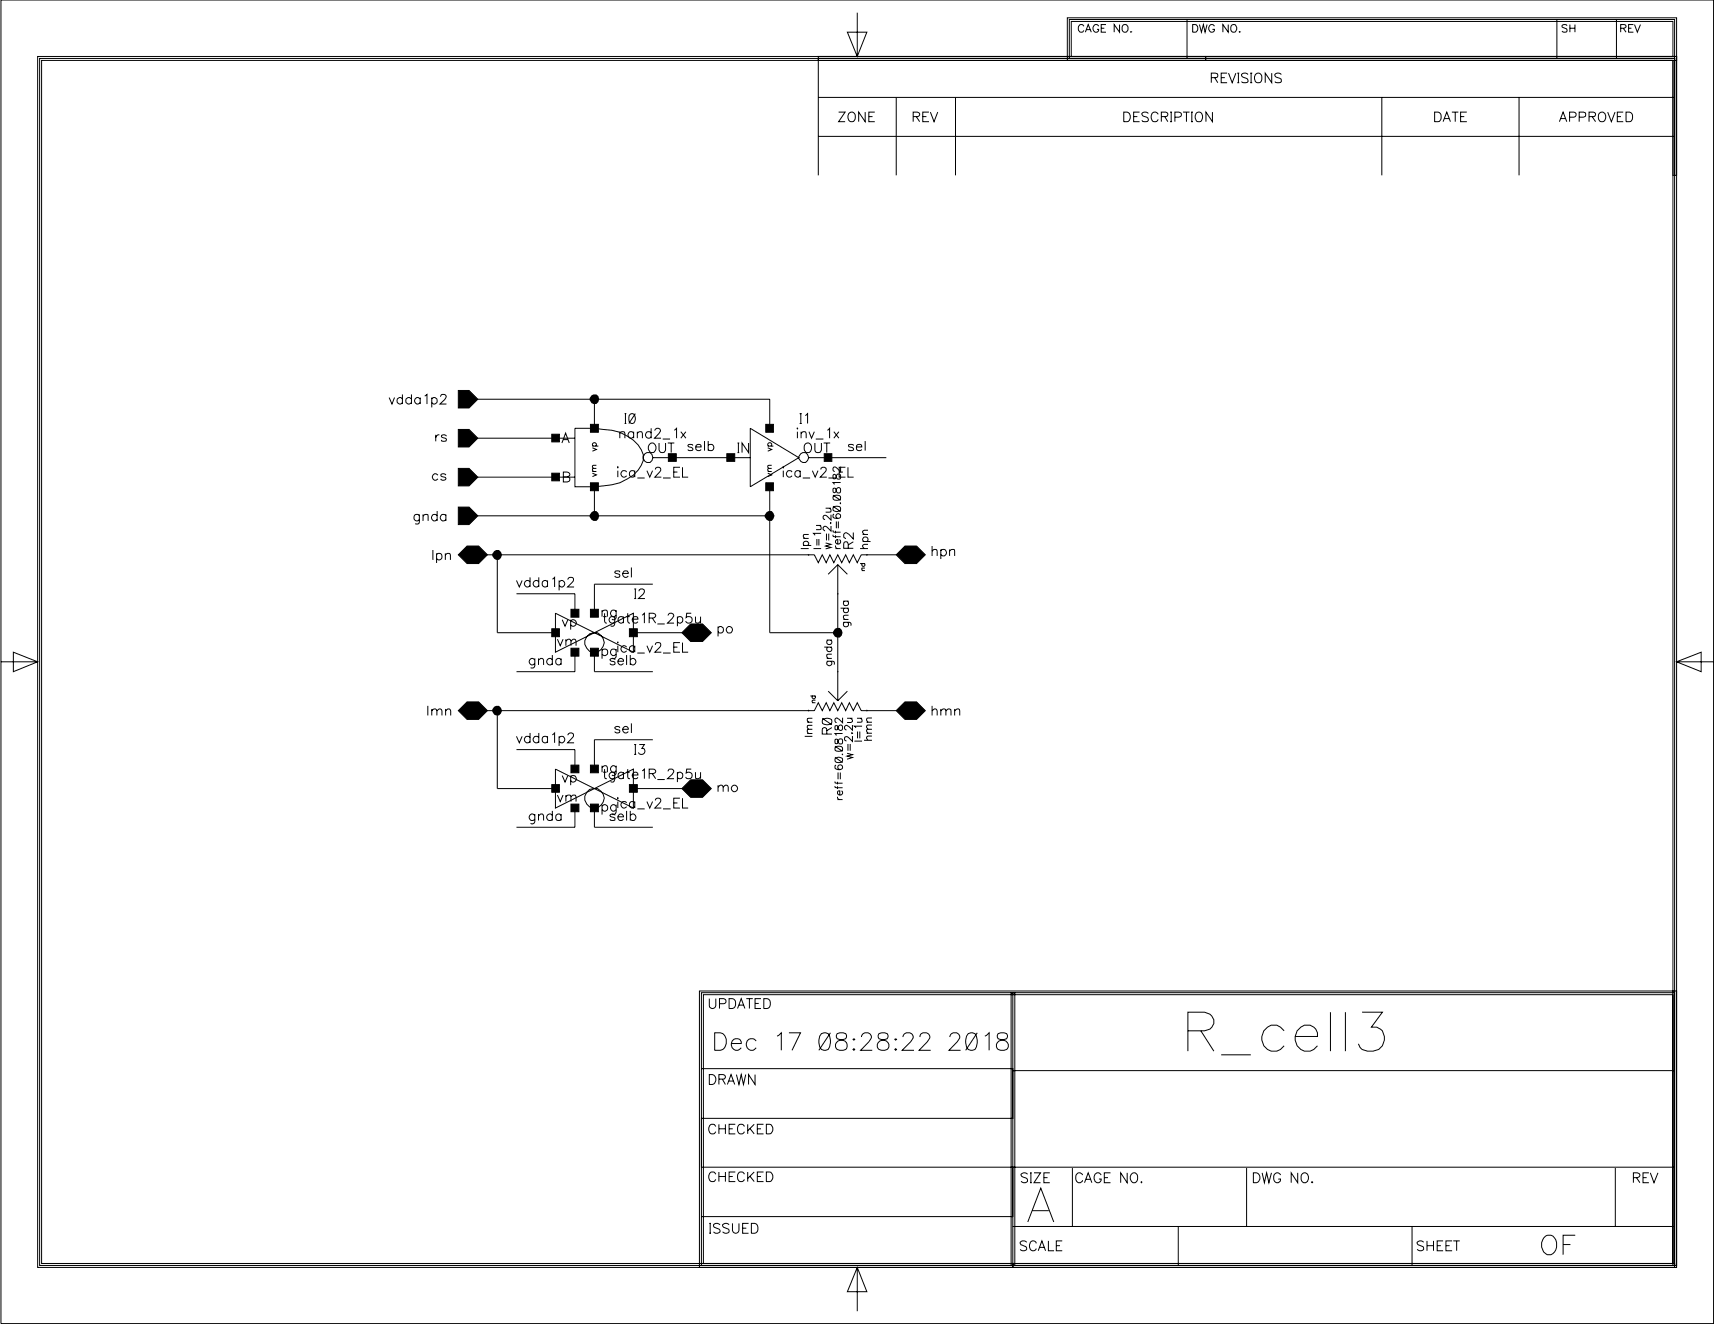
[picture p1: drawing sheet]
<svg xmlns="http://www.w3.org/2000/svg" width="514mm" height="398mm" viewBox="0 0 514 398" stroke-linecap="round" stroke-linejoin="round" font-family="sans-serif">
<g fill="none" stroke="#000" stroke-width=".3">
<path d="M11.3 16.9h491.5v362.6h-1.1v-361.4h-489.2v360.8h489.7v1.2h-490.9zM11.9 17.5h490.3v362h-490.3zM245.4 16.9h257.4v35.7h-1.1v-34.5h-256.3zM245.4 17.5h256.8v35.1v-35.1h-256.8v35.1M254.1 9.7h5.9l-2.9 7.2zM257.1 3.8v13.1M320.1 5.3h182.7v12.8h-141.2v-1.2h140.1v-10.5h-180.4v10.5h40.3v1.2h-41.5zM320.7 5.8h181.5v11.7h-181.5zM325.1 7.9a.88 .88 0 0 0-1-.5 .88 .88 0 0 0-.7 .8v.6a.88 .88 0 0 0 .7 .9 .88 .88 0 0 0 1-.6M325.5 9.7l.8-2.3 1 2.3M325.8 8.9h1.1M329.5 7.9l-.4-.4a1.1 1.1 0 0 0-1.4 1 1.1 1.1 0 0 0 1.4 1.1l.4-.8h-.5"/>
<path d="M330.2 8.5h1M331.7 7.4h-1.5v2.3h1.5M335.7 7.4v2.3l-1.6-2.3v2.3M336.9 7.5a1.1 1.1 0 0 1 1.4 1 1.1 1.1 0 0 1-1.4 1.1l-.4-.8 .1-.9zM339 9.6h.3zM356 5.8v11.7M357.7 7.4h.7a1.22 1.22 0 0 1 .8 1.1 1.22 1.22 0 0 1-.8 1.2h-.7zM359.7 7.4l.6 2.3 .6-2.3 .5 2.3 .6-2.3M364.2 7.9a.88 .88 0 0 0-1-.5 .88 .88 0 0 0-.7 .8v.6a.85 .85 0 0 0 .8 .9 .85 .85 0 0 0 .9-.9h-.6M368.3 7.4v2.3l-1.6-2.3v2.3M369.5 7.5a.79 .79 0 0 1 1.1 .2 1.11 1.11 0 0 1 .2 1.4 1.11 1.11 0 0 1-1.3 .5l-.4-.8 .1-.9zM371.6 9.6h.3z"/>
<path d="M466.9 5.8v11.7M469.9 7.7a.88 .88 0 0 0-1.5 .2l.1 .2 1.3 .5 .1 .7a.97 .97 0 0 1-1.5 0M470.8 8.5h1.5M470.8 7.4v2.3M472.3 7.4v2.3M484.7 5.8v11.7M486 8.5h1l.6-.5v-.2l-.2-.3-1.4-.1v2.3M486.8 8.5l.8 1.2M488.4 8.5h.8M489.8 7.4h-1.4v2.3h1.4M490.2 7.4l.8 2.3 .9-2.3M513.9 0v396.9h-513.6v-396.9"/>
<path d="M245.4 29.2h256.8M251.5 33.6h1.9l-1.9 2.9h1.9M254.5 34a1.2 1.2 0 0 1 1.6-.1 1.2 1.2 0 0 1 .4 1.5 1.1 1.1 0 0 1-1.1 1.1 1.1 1.1 0 0 1-1.1-1.1zM259.4 33.6v2.9l-1.9-2.9v2.9M260.5 35h1.1M262.3 33.6h-1.8v2.9h1.8M268.8 29.2v23.4M273.8 35h1.3a.68 .68 0 0 0 .6-.4 .68 .68 0 0 0-.1-.7l-.5-.3h-1.3v2.9M274.8 35l1 1.5M276.7 35h1.1M278.6 33.6h-1.9v2.9h1.9M279 33.6l1.1 2.9 1.1-2.9"/>
<path d="M286.5 29.2v23.4M337 33.6h1a1.55 1.55 0 0 1 1 1.5 1.55 1.55 0 0 1-1 1.4h-1zM340 35h1.1M341.7 33.6h-1.7v2.9h1.7M344.4 34a1.1 1.1 0 0 0-1.1-.4 1.1 1.1 0 0 0-.9 .7l.3 .4 1.4 .6 .3 .8a1.26 1.26 0 0 1-2 0M347.3 34.3a1.09 1.09 0 0 0-1.2-.7 1.09 1.09 0 0 0-.9 1.1v.7a1.09 1.09 0 0 0 .9 1.1 1.09 1.09 0 0 0 1.2-.7M348.3 35h1.2a.74 .74 0 0 0 .7-.9l-.7-.5h-1.2v2.9M349.3 35l.9 1.5M350.9 33.6h.6M350.9 36.5h.6M351.2 33.6v2.9M352.3 35.1h1.2l.6-.2 .2-.8-.8-.5h-1.2v2.9"/>
<path d="M354.8 33.6h1.9M355.8 33.6v2.9M357.2 33.6h.5M357.2 36.5h.5M357.4 33.6v2.9M358.7 34a1.2 1.2 0 0 1 1.5-.1 1.2 1.2 0 0 1 .4 1.5 1.1 1.1 0 0 1-1.1 1.1 1.1 1.1 0 0 1-1.1-1.1zM363.2 23.3l1.7-.1 .3-.4-.1-.6-.6-.3h-1.3v2.9M363.6 33.6v2.9l-2-2.9v2.9M364.3 23.3l.9 1.5M366.2 23.3h1.1M368 21.9h-1.8v2.9h1.8M368.4 21.9l1.1 2.9 1.1-2.9"/>
<path d="M371 21.9h.6M371 24.8h.6M371.4 21.9v2.9M374.3 22.4a1.1 1.1 0 0 0-1.1-.5 1.1 1.1 0 0 0-.9 .7l.3 .4 1.1 .5a.73 .73 0 0 1 .5 .5 .73 .73 0 0 1-.2 .7 1.65 1.65 0 0 1-1.7-.2M374.9 21.9h.6M374.9 24.8h.6M375.2 21.9v2.9M376.5 22.4a1.2 1.2 0 0 1 1.5-.2 1.2 1.2 0 0 1 .4 1.5 1.1 1.1 0 0 1-1.1 1.1 1.1 1.1 0 0 1-1.1-1.1zM381.4 21.9v2.9l-2-2.9v2.9M384.2 22.4a1.1 1.1 0 0 0-1-.5 1.1 1.1 0 0 0-.9 .7l.3 .4 1.4 .6a.7 .7 0 0 1 0 1.1 1.65 1.65 0 0 1-1.7-.2M414.4 29.2v23.4M430.2 33.6h1a1.55 1.55 0 0 1 1 1.5 1.55 1.55 0 0 1-1 1.4h-1z"/>
<path d="M432.8 36.5l1.1-2.9 1.1 2.9M433.2 35.6h1.3M435.4 33.6h1.9M436.4 33.6v2.9M438 35h1.1M439.9 33.6h-1.9v2.9h1.9M455.5 29.2v23.4M467.6 36.5l1.1-2.9 1.1 2.9M468.1 35.6h1.3M470.7 35.1h1.3a.77 .77 0 0 0 .6-.5 .77 .77 0 0 0-.2-.8l-1.7-.2v2.9M473.6 35.1h1.2l.6-.2v-1l-.6-.3h-1.2v2.9M476.5 35h1.3a.74 .74 0 0 0 .7-.9l-.7-.5h-1.3v2.9"/>
<path d="M477.5 35l1 1.5M479.6 34a1.2 1.2 0 0 1 1.5-.1 1.2 1.2 0 0 1 .4 1.5 1.1 1.1 0 0 1-1.1 1.1 1.1 1.1 0 0 1-1.1-1.1zM482.1 33.6l1.1 2.9 1.1-2.9M485 35h1.1M486.8 33.6h-1.8v2.9h1.8M487.6 33.6h1a1.55 1.55 0 0 1 1 1.5 1.55 1.55 0 0 1-1 1.4h-1zM245.4 40.9h256.8M116.7 119.2l.8 2 .8-2M120.7 119.6a.9 .9 0 0 0-1.3-.1 .9 .9 0 0 0 0 1.3 .9 .9 0 0 0 1.3-.1M120.7 118.3v2.9M123.4 119.6a.94 .94 0 0 0-1.4-.1 .94 .94 0 0 0 0 1.4 .94 .94 0 0 0 1.4-.2M123.4 118.3v2.9"/>
<path d="M126 119.6a.94 .94 0 0 0-1.4-.1 .94 .94 0 0 0 0 1.4 .94 .94 0 0 0 1.4-.2M126 119.2v2M127.4 118.8l.6-.5v2.9M129.5 119.6a.9 .9 0 0 1 1.3-.1 .9 .9 0 0 1 0 1.3 .9 .9 0 0 1-1.3-.1M129.5 119.2v3M132.1 119l.3-.6 .2-.1 1 .2a.88 .88 0 0 1-.2 1.3l-1.5 1.4h2M137.4 117.1h3.3l2.6 2.6-2.6 2.6h-3.3zM143.3 119.7h87.5v8.7M178.3 119.7v8.7M130.7 130.4v1.9M131.8 130.4a1 1 0 0 0-1.1 .8M133.9 130.8a.88 .88 0 0 0-1.5 0l.4 .4 .9 .3 .2 .4a1.12 1.12 0 0 1-1.5 .3v-.3"/>
<path d="M137.4 128.8h3.3l2.6 2.6-2.6 2.6h-3.3zM143.3 131.4h29.1M168.5 132.8l1.1-2.9 1.1 2.9M168.9 131.8h1.4M177.7 134.3l1.1 .5-1.1 .5M177.7 133.8h1.7M177.9 133.8a.57 .57 0 0 1-.1-.9 .57 .57 0 0 1 .9 0 .57 .57 0 0 1-.1 .9M178.3 128.4h-5.9v17.6h5.9M178.3 128.4l2.6 .4a13.4 13.4 0 0 1 11.4 6.1 5 5 0 0 1-.9 6.1 14.7 14.7 0 0 1-10.5 4.7l-2.6 .3M178.8 139.5l-1.1 .1v.4l.3 .5M185.9 130a1.02 1.02 0 0 1 1.3-.5l.2 1.9M185.9 129.5v1.9"/>
<path d="M187.3 124h.5M187.3 127h.5M187.6 124v3M189 124.2a.86 .86 0 0 1 1.4 .4 1.51 1.51 0 0 1-1 2.4 1.87 1.87 0 0 1-.4-2.8zM190 129.9a.94 .94 0 0 0-1.4-.2 .94 .94 0 0 0 0 1.4 .94 .94 0 0 0 1.4-.1M190 129.5v1.9M190.5 124l-1.9 3M191.1 130a1.02 1.02 0 0 1 1.4-.5l.1 1.9M191.1 129.5v1.9M193.4 136.1l.6-.4h.9a1.72 1.72 0 0 1 0 3h-.9l-.6-.4-.5-.8v-.6zM195 133a1.35 1.35 0 0 1 1.6 .6 1.35 1.35 0 0 1-.2 1.7l-.3 .3a1.41 1.41 0 0 1-1.6-.6 1.41 1.41 0 0 1 .3-1.7zM195.3 129.9a.94 .94 0 0 0-1.4-.2 .94 .94 0 0 0 0 1.4 .94 .94 0 0 0 1.4-.1"/>
<path d="M195.3 128.4v3M195.8 137.2h29.2M196.4 129.1a.87 .87 0 0 1 .8-.7 .87 .87 0 0 1 .9 .6l-.5 1-1.3 1.4h1.9M197.6 132.8v2.2a1 1 0 0 0 1 .7 1 1 0 0 0 1-.7v-2.2M198.7 131.7h2.2M200.3 132.8h1.9M201.3 132.8v2.9M202.2 129l.7-.6v3M204.2 129.5l1.5 1.9M205.7 129.5l-1.5 1.9M207.8 133.6l-.2-.3a1.09 1.09 0 0 0-1.3 .3l.1 .3 1.2 .5 .2 .2-.2 .4a1.09 1.09 0 0 1-1.3-.2M208.6 134h1.7a.84 .84 0 0 0-1.1-.8 .84 .84 0 0 0-.6 1.2 .89 .89 0 0 0 .7 .7 .89 .89 0 0 0 1-.3"/>
<path d="M211.3 132.2v2.9M212.4 133.6a.96 .96 0 0 1 1.4-.1 .96 .96 0 0 1 0 1.4 .96 .96 0 0 1-1.4-.1M212.4 132.2v2.9M221.2 132.8h.5M221.2 135.7h.5M221.4 132.8v2.9M224.5 132.8v2.9l-2-2.9v2.9M225 128.4l14.6 8.8-14.6 8.8zM230.2 134.3l1.2 .5-1.2 .5M230.2 133.8h1.7M230.5 133.8a.57 .57 0 0 1-.1-.9 .57 .57 0 0 1 .8 0 .57 .57 0 0 1 0 .9M231.4 139.5l-1.1 .1-.1 .4 .4 .5"/>
<path d="M239 128.4h.2l-.1 .2zM239.1 129.5v1.9M239.8 124h.6M239.8 127h.6M240.1 124v3M240.2 130a1.02 1.02 0 0 1 1.4-.5l.2 1.9M240.2 129.5v1.9M241.5 124.6l.7-.6v3M241.7 133a1.37 1.37 0 0 1 1.6 .6 1.37 1.37 0 0 1-.2 1.7 1.08 1.08 0 0 1-1.2 .4 1.08 1.08 0 0 1-.7-1.1 1.46 1.46 0 0 1 .5-1.6zM242.5 137.2h23.3M242.6 129.5l.8 1.9 .8-1.9M244.4 132.8v2.2a1 1 0 0 0 .9 .7 1 1 0 0 0 1-.7v-2.2"/>
<path d="M244.6 131.7h2.3M247 132.8h1.9M247.9 132.8v2.9M248.1 129l.7-.6v3M250 129.5l1.6 1.9M251.6 129.5l-1.6 1.9M252.1 140v1.5l-1.1-1.1-.8-.4a.72 .72 0 0 0-.4 .7 .72 .72 0 0 0 .5 .7M256 133.6a1 1 0 0 0-1.5 0v.3l1.3 .5 .2 .4a1 1 0 0 1-1.5 0M256.8 134h1.6a.84 .84 0 0 0-1-.8 .84 .84 0 0 0-.6 1.2 .89 .89 0 0 0 .7 .7 .89 .89 0 0 0 .9-.3M259.4 132.2v2.9M125.8 154.3l-.1 2.6-.4 .2h-.8M125.8 154.7a.97 .97 0 0 0-1.7 .3 .97 .97 0 0 0 1.2 1.2l.5-.4"/>
<path d="M126.9 154.8a1.15 1.15 0 0 1 1.4-.5l.1 1.9M126.9 154.3v1.9M131.1 154.7a.94 .94 0 0 0-1.4-.2 .94 .94 0 0 0 0 1.4 .94 .94 0 0 0 1.4-.1M131.1 153.2v3M131.3 142.5a.94 .94 0 0 0-1.3-.2 .94 .94 0 0 0 0 1.4 .94 .94 0 0 0 1.3-.1M133.7 154.7a.94 .94 0 0 0-1.4-.2 .94 .94 0 0 0 0 1.4 .94 .94 0 0 0 1.4-.1M133.7 142.5a.88 .88 0 0 0-1.5 0l.3 .4 1 .3 .2 .4a.88 .88 0 0 1-1.5 0M133.7 154.3v1.9M137.4 152.1h3.3l2.6 2.6-2.6 2.6h-3.3zM137.4 140.5h3.3l2.6 2.6-2.6 2.6h-3.3zM143.3 143.1h29.1M143.3 154.7h87.5"/>
<path d="M168.9 143h1.2a.76 .76 0 0 1 .7 .4 .76 .76 0 0 1-.1 .9l-.6 .2h-1.2v-2.9l1.6 .1a.61 .61 0 0 1 .4 .6 .61 .61 0 0 1-.4 .5l-.4 .2M177.7 141.9l1.1 .5-1.1 .5M177.7 141.4h1.1M178.3 146v8.7M178.8 140.5h-1.1v.5l.3 .4M185.1 140.1l.2-.1 .1 .1-.1 .2zM185.3 141.1v2M187.9 141.6a.95 .95 0 0 0-1.4-.2 .95 .95 0 0 0 0 1.4 .95 .95 0 0 0 1.4-.1M190.4 141.6a.91 .91 0 0 0-1.4-.2 .91 .91 0 0 0 0 1.4 .91 .91 0 0 0 1.4-.1M190.4 141.1v2M191.1 143.3h2.2M194 141.1l.8 2 .9-2"/>
<path d="M196.5 140.8l.1-.4 1-.3a.69 .69 0 0 1 .5 1.1l-1.7 1.9h1.9M198.8 143.3h2.3M202 141.6h1.1M203.9 140.1h-1.9v3h1.9M204.7 140.1v3h1.7M230.2 141.9l1.2 .5-1.2 .5M230.2 141.4h1.2M230.8 146v43.7h20.4M231.4 140.5h-1.1l-.1 .5 .4 .4M234.7 140.1l.2-.1 .1 .1-.1 .2zM234.9 141.1v2M237.5 141.6a.95 .95 0 0 0-1.4-.2 .95 .95 0 0 0 0 1.4 .95 .95 0 0 0 1.4-.1"/>
<path d="M240 141.6a.91 .91 0 0 0-1.4-.2 .91 .91 0 0 0 0 1.4 .91 .91 0 0 0 1.4-.1M240 141.1v2M240.7 143.3h2.2M243.6 141.1l.9 2 .8-2M244.7 157.6h1.5M245.8 157.6a.89 .89 0 0 1 .4 1.1l-1.5 .1M246.2 140.8v-.4l1.1-.3a.69 .69 0 0 1 .4 1.1l-1.7 1.9h1.9M246.2 159.9h-2.2l.4 .6M247.6 152.4h1.6M248.4 143.3h2.3M248.8 152.4l.4 .5-.1 .6-1.5 .1M248.9 156.8h.3l-.1 .2z"/>
<path d="M249.2 157.7v1.6l-1.4-1.4h-.7l-.3 .8 .6 .5M249.2 154.3v1.7l-1.1-1.1-.8-.4-.5 .4v.5l.6 .4M249.8 159l.1 .5 2.2 .1M249.8 151.8l2.3 1.6M249.8 148.5l2.3 1.5M249.9 152.1l.3-.2h1.5a.75 .75 0 0 1 .4 .7 .75 .75 0 0 1-.4 .6 1.15 1.15 0 0 1-1.9-.7zM249.9 148.8l.9-.3 .9 .1a.75 .75 0 0 1 .4 .7 .75 .75 0 0 1-.4 .6h-1.5a.81 .81 0 0 1-.3-1.1zM249.9 146.5a.86 .86 0 0 0 .4 1.2l.5-.8a.64 .64 0 0 1 .6-.7 .64 .64 0 0 1 .7 .6 .76 .76 0 0 1-.4 1 1.18 1.18 0 0 1-1.1-1.3zM249.9 142.4v1.1h.7l.2-.7a.64 .64 0 0 1 .6-.7 .64 .64 0 0 1 .7 .6l-.2 .9a.71 .71 0 0 1-1.1-.6l-.5-.8zM250.1 154.2a.64 .64 0 0 0-.3 .6 .64 .64 0 0 0 .4 .6h.6a.9 .9 0 0 0 1.3-.5 .7 .7 0 0 0-.6-.8 .7 .7 0 0 0-.8 .6 .7 .7 0 0 0 .6 .7M250.6 159.2v.7M250.8 156.4v2"/>
<path d="M251.4 156.4v2M251.7 141.6h1.1M252 150.8v.2zM252.1 144.7h-2.3l.4 .6M253.5 140.1h-1.8v3h1.8M254.3 140.1v3h1.7M255.9 159.7v1.9l-1.4-1.4a.87 .87 0 0 0-1.4-.1v1.1l.6 .3M260.3 159h-1.1l-.5 .3v.4l.5 .6M129.8 164.9v3M130.9 166.4a.91 .91 0 0 1 1.4-.2 .91 .91 0 0 1 0 1.4 .91 .91 0 0 1-1.4-.1M130.9 165.9v2.9M133.5 166.5a1.02 1.02 0 0 1 1.4-.5l.2 1.9"/>
<path d="M133.5 165.9v2M137.4 166.4l2.7-2.7h3.4l2.7 2.7-2.7 2.6h-3.4zM143.3 166.4h100.9l1.2 2.3 1.2-2.3 1.2 2.3 1.1-2.3 1.1 2.3 1.2-2.3 1.2 2.3 1.2-2.3 1.1 2.3 1.2-2.3 1.2 2.3 1.2-2.3h10.5M149.1 166.4v23.3h17.5M154.9 174.1l.8 1.9 .9-1.9M154.9 178.1h17.5v5.8M158.9 174.5a.94 .94 0 0 0-1.3-.2 .94 .94 0 0 0 0 1.4 .94 .94 0 0 0 1.3-.1M158.9 173.1v2.9M161.6 174.5a.94 .94 0 0 0-1.4-.2 .94 .94 0 0 0 0 1.4 .94 .94 0 0 0 1.4-.1M161.6 173.1v2.9M164.2 174.5a.9 .9 0 0 0-1.3-.1 .9 .9 0 0 0 0 1.3 .9 .9 0 0 0 1.3-.1M164.2 174.1v1.9"/>
<path d="M165.6 173.7l.7-.6v2.9M167.7 174.5a.94 .94 0 0 1 1.4-.2 .94 .94 0 0 1 0 1.4 .94 .94 0 0 1-1.4-.1M167.7 174.1v2.9M170.3 173.8l.2-.4 .4-.3 1 .3a1.06 1.06 0 0 1-.3 1.3l-1.4 1.3h2M185.9 171.6a.86 .86 0 0 0-1.6 0l.2 .3 1.3 .4 .1 .4a.86 .86 0 0 1-1.6 0M186.7 172h1.7a.93 .93 0 0 0-1.5-.6 .93 .93 0 0 0 .2 1.6 .85 .85 0 0 0 1.3-.3M189.3 170.2v2.9M190.2 176.6h.6M190.2 179.5h.6M190.5 176.6v2.9M191.6 177.3l.1-.4 1-.3a.88 .88 0 0 1 .2 1.5l-1.4 1.4h1.9M195.8 175.2h-17.5v8.7"/>
<path d="M240.1 164.5h2.4M240.9 163.6h2.4M240.9 161.5h1.6M241.2 163.6a.73 .73 0 0 1 0-1.1 .73 .73 0 0 1 1 0 .73 .73 0 0 1 0 1.1M242.5 160.3l-1.5 .1-.1 .6 .4 .5M244 164.5h2.2M245 161.6v2M245.6 161.6v2M247.6 162.8l1.6 .4-1.6 .5 1.6 .5-1.6 .4M247.8 160v2.1M248.5 160v2.1M249.8 160.4l.1 .5 2.2 .1"/>
<path d="M250.6 163.6a.73 .73 0 0 0 .6 .9M250.6 164.5h1.5M250.6 160.5v.8M251.2 169.3v40.8M251.2 169.3l-2.8 2.9M251.2 169.3l2.9 2.9M251.7 161.8a.74 .74 0 0 1 .2 1.1 .74 .74 0 0 1-1.1 0 .74 .74 0 0 1 .2-1.1h.2v1.4M254.4 164.4v-1.2l-.3-.6h-.8l-.3 .6v1.2h2.9M255.9 162.5l-1.5 .9M257.9 169h1.5M257.9 164.5h2.4M258.4 171.1h1"/>
<path d="M258.6 169a.49 .49 0 0 0 0 .7 .49 .49 0 0 0 .8-.1l-.2-.6M258.7 162.4h2.4M258.7 160.3h1.6M259 162.4l-.3-.4 .3-.9a.79 .79 0 0 1 1.1 .2 .79 .79 0 0 1-.1 1.1M259.4 170.3h-.9l-.1 .5 .3 .3M260.3 163.2h-1.1l-.5 .4v.3l.5 .6M268.8 166.4l2.6-2.7h3.5l2.6 2.7-2.6 2.6h-3.5zM279.5 165.3a1.02 1.02 0 0 1 1.4-.5l.1 1.9M279.5 163.7v3M282.1 165.2a.94 .94 0 0 1 1.4-.2 .94 .94 0 0 1 0 1.4 .94 .94 0 0 1-1.4-.1M282.1 164.8v2.8M284.8 165.3a1.15 1.15 0 0 1 1.4-.5l.1 1.9"/>
<path d="M284.8 164.8v1.9M.3 198.5h11M4 195.6l7.3 2.9-7.3 2.9zM160.4 197.4l-.2 2.7-.4 .2-.7-.1M160.4 197.9a.94 .94 0 0 0-1.4-.2 .94 .94 0 0 0 0 1.4 .94 .94 0 0 0 1.4-.1M161.5 198l.7-.6 .6 .2 .2 1.8M161.5 197.4v2M165.6 197.9a.94 .94 0 0 0-1.4-.2 .94 .94 0 0 0 0 1.4 .94 .94 0 0 0 1.4-.1M165.6 196.4v3M166.6 183.9v11.7l23.3-11.7v11.7zM167.2 191.7l.8 1.9 .9-1.9M168.3 197.9a.9 .9 0 0 0-1.4-.1 .9 .9 0 0 0 0 1.3 .9 .9 0 0 0 1.4-.1"/>
<path d="M168.3 197.4v2M168.6 185.8l.8 2 .9-2M169.7 192.3l.7-.6 .7 .2 .1 1.7M169.7 191.7v1.9M171.1 186.3a.94 .94 0 0 1 1.4-.2 .94 .94 0 0 1 0 1.4 .94 .94 0 0 1-1.4-.1M171.1 185.8v3M171.2 192.3l.7-.6 .7 .2 .1 1.7M172.4 195.6v5.8h-17.5M176 190.9a2.8 2.8 0 0 1 4.9 .6 2.89 2.89 0 0 1-3 4.1 2.89 2.89 0 0 1-1.9-4.7zM178.3 195.6v5.8h17.5M180.5 183.5a1.15 1.15 0 0 1 1.5-.5l.1 1.9M180.5 195a.96 .96 0 0 1 1.4-.1 .96 .96 0 0 1 0 1.4 .96 .96 0 0 1-1.4-.1"/>
<path d="M180.5 183v1.9M180.5 194.6v2.9M180.9 184.9h1M181.3 183.9v2.4l.2 .4 .5 .2M184.3 184.9l-.1 2.6a.73 .73 0 0 1-1.1 .1M184.3 185.3a.95 .95 0 0 0-1.4-.1 .95 .95 0 0 0 0 1.4 .95 .95 0 0 0 1.4-.2M184.4 197.9a.86 .86 0 0 0-1.5 0l.4 .4 1 .2 .1 .5a.86 .86 0 0 1-1.5 0M184.8 183v2.2a.82 .82 0 0 1-1.3 .5M184.8 183.4a.94 .94 0 0 0-1.4-.2 .94 .94 0 0 0 0 1.4 .94 .94 0 0 0 1.4-.1M184.8 194.6v2.2a.82 .82 0 0 1-1.3 .6M184.8 195a.96 .96 0 0 0-1.4-.1 .96 .96 0 0 0 0 1.4 .96 .96 0 0 0 1.4-.1M185.1 192.7l.2-.2 .1 .2z"/>
<path d="M185.3 198.3h1.7a.9 .9 0 0 0-1.3-.8 .9 .9 0 0 0-.3 1.5 .86 .86 0 0 0 1.6 0M185.3 193.6v2M187 185.3a.91 .91 0 0 0-1.4-.1 .91 .91 0 0 0 0 1.4 .91 .91 0 0 0 1.4-.2M187 184.9v2M187.8 184.9h1M187.9 194.1a.94 .94 0 0 0-1.4-.2 .94 .94 0 0 0 0 1.4 .94 .94 0 0 0 1.4-.1M187.9 196.4v3M188.2 183.9v2.4l.2 .4 .5 .2M189 197.9a.94 .94 0 0 1 1.4-.2 .94 .94 0 0 1 0 1.4 .94 .94 0 0 1-1.4-.1M189 196.4v3M189.6 185.7h1.7a.93 .93 0 0 0-1.5-.6 .93 .93 0 0 0 .2 1.6 .82 .82 0 0 0 1.3-.3M189.9 189.7h17.6"/>
<path d="M190.4 194.1a.9 .9 0 0 0-1.4-.2 .9 .9 0 0 0 0 1.4 .9 .9 0 0 0 1.4-.1M190.4 193.6v2M191.1 195.8h2.2M192.6 184.5l.6-.6v3M194 193.6l.8 2 .9-2M194.7 185.3l1.6-.1 .3-.5-.1-.6-.6-.2h-1.2v3M195.6 185.3l1 1.6M196.5 193.4l.1-.4 .4-.3 1.1 .3a1.06 1.06 0 0 1-.4 1.2l-1.3 1.4h1.9M197.1 187.1h2.2M198.8 195.8h2.3M200.3 184.6l.6-.7a1.03 1.03 0 0 1 1.1 .6l-.4 .9-1.4 1.5h1.9M202 194.1h1.1"/>
<path d="M203.1 185.3a.91 .91 0 0 1 1.4-.1 .91 .91 0 0 1 0 1.4 .91 .91 0 0 1-1.4-.2M203.1 184.9v2.9M203.9 192.7h-1.9v2.9h1.9M204.7 192.7v2.9h1.7M207.1 187.1h3.6l2.6 2.6-2.6 2.7h-3.6l-2.6-2.7zM207.3 183.9h-1.4l-.1 1.3a1.03 1.03 0 0 1 1.5 0 1.03 1.03 0 0 1-.2 1.5 1.03 1.03 0 0 1-1.5-.4M208.6 184.9v1.8l.8 .2 .7-.6M210.1 184.9v2M215.3 188.3a.9 .9 0 0 1 1.4-.1 .9 .9 0 0 1 0 1.3 .9 .9 0 0 1-1.4-.1M215.3 187.9v2.9M247.2 194.1h2.3M247.9 198.3h1.8a.65 .65 0 0 1 .4 1"/>
<path d="M247.9 197.4h1.6M247.9 191.9h1.6M248.3 198.3a.75 .75 0 0 0-.2 1.1 .75 .75 0 0 0 1.2 0 .75 .75 0 0 0-.2-1.1M248.3 194.1a.75 .75 0 0 0-.2 1.1 .75 .75 0 0 0 1.2 0 .75 .75 0 0 0-.2-1.1M248.3 191.9a.75 .75 0 0 0-.2 1.1 .75 .75 0 0 0 1.2 0 .75 .75 0 0 0-.2-1.1M249.5 196.2l-1.5 .1a.89 .89 0 0 0 .4 1.1M252.1 182.4h2.4M252.9 186.6l2.1 .1 .2 .3-.1 .6M252.9 185.8h1.6M252.9 180.3h1.6M253.2 186.6a.76 .76 0 0 0-.1 1.1 .76 .76 0 0 0 1.1 0 .76 .76 0 0 0-.1-1.1M253.2 182.4a.76 .76 0 0 0-.1 1.1 .76 .76 0 0 0 1.1 0 .76 .76 0 0 0-.1-1.1"/>
<path d="M253.2 180.3a.76 .76 0 0 0-.1 1.1 .76 .76 0 0 0 1.1 0 .76 .76 0 0 0-.1-1.1M254.5 184.5l-1.5 .2a.81 .81 0 0 0 .4 1.1M502.8 198.5l7.3-2.9v5.8zM502.8 198.5h11.1M128.3 211.7v2.8M129.5 213.2l.7-.6 .6 .2 .2 1.7M129.5 212.6v1.9M131 213.2l.7-.6 .7 .2 .1 1.7M133.6 213.2l.7-.6 .7 .2 .2 1.7M133.6 212.6v1.9M137.4 213.1l2.7-2.6h3.4l2.7 2.6-2.7 2.6h-3.4zM143.3 213.1h100.9l1.2-2.4 1.2 2.4 1.2-2.4 1.1 2.4 1.1-2.4 1.2 2.4 1.2-2.4 1.2 2.4 1.1-2.4 1.2 2.4 1.2-2.4 1.2 2.4h10.5"/>
<path d="M149.1 213.1v23.4h17.5M158.9 219.8v3M161.6 219.8v3M185.9 218.3a.86 .86 0 0 0-1.6 0l.5 .4 1 .2 .1 .5a.86 .86 0 0 1-1.6 0M186.7 218.7h1.7a.9 .9 0 0 0-1.2-.8 .9 .9 0 0 0-.3 1.5 .86 .86 0 0 0 1.5 0M189.3 216.9v2.9M242.1 216.6h1.5M242.1 220h1.5M243 208.7h1.5M243.5 210.7h1M243.6 218.7l-1.4 .1a.89 .89 0 0 0 .3 1.2M243.6 217.5l-1.4 .1-.1 .6 .4 .5"/>
<path d="M243.6 215.4l-1.4 .1-.1 .6 .4 .5M243.8 208.7l-.3 .5 .5 .3 .5-.3-.2-.5M244.5 210l-.9 .1-.1 .3 .3 .3M246.6 215.4l2.9 1.9M246.7 215.8a2.35 2.35 0 0 1 2.7 0 1.02 1.02 0 0 1-.5 1.4 2.42 2.42 0 0 1-2.2-.3zM248.4 207.3l2.8 2.8M249.5 218.2l-1.6 .9M250.5 217.7a.75 .75 0 0 0 .4 1.2l.2-.1a.95 .95 0 0 1 .4-1.1 .95 .95 0 0 1 1.1 0l.1 .3a.76 .76 0 0 1-.4 1l-.8-.3-.4-1zM252.7 220h-2.3l.4 .6M252.7 215.2v1.5l-1.6-1.4-.5 .2-.2 .3 .2 .8 .3 .1M254 215.4h1.6M254.1 207.3l-2.9 2.8"/>
<path d="M255.1 215.4l.5 .6v.3l-.5 .4h-1.1M255.5 219.7l.1 .2-.1 .1zM255.6 217.4v1.5l-1.1-1.1-.8-.3-.4 .4v.5l.6 .5M257 215.4h1.5M257.2 219.4v2M257.8 219.4v2M258.1 215.4a.81 .81 0 0 1 .3 1.1l-1.4 .1M258.5 217.8h-2.3l.5 .5M259.9 219.9h1.6M259.9 216.6h1.6M261.5 218.7l-1.5 .1-.1 .5 .4 .6M261.5 217.4l-1.5 .1a.77 .77 0 0 0 .3 1.2"/>
<path d="M261.5 215.3l-1.5 .1a.77 .77 0 0 0 .3 1.2M268.8 213.1l2.6-2.6h3.5l2.6 2.6-2.6 2.6h-3.5zM279.5 213.2l.7-.6 .7 .2 .1 1.7M279.5 211.7v2.8M282.1 213.2l.7-.6 .8 .2 .1 1.7M282.1 212.6v1.9M283.7 213.2l.6-.6 .8 .2 .1 1.7M286.3 213.2l.7-.6 .7 .2 .1 1.7M286.3 212.6v1.9M154.9 220.8l.8 2 .9-2M154.9 224.8h17.5v5.8M158.9 221.2a.95 .95 0 0 0-1.4-.1 .95 .95 0 0 0 0 1.4 .95 .95 0 0 0 1.4-.2"/>
<path d="M161.6 221.2a.95 .95 0 0 0-1.4-.1 .95 .95 0 0 0 0 1.4 .95 .95 0 0 0 1.4-.2M164.2 221.2a.91 .91 0 0 0-1.3-.1 .91 .91 0 0 0 0 1.4 .91 .91 0 0 0 1.3-.2M164.2 220.8v2M165.6 220.4l.7-.6v3M166.6 230.6v11.7l23.3-11.7v11.7zM167.2 238.4l.8 2 .9-2M167.7 221.2a.95 .95 0 0 1 1.4-.1 .95 .95 0 0 1 0 1.4 .95 .95 0 0 1-1.4-.2M167.7 220.8v2.9M168.6 232.6l.8 1.9 .9-1.9M169.7 238.9a1.02 1.02 0 0 1 1.4-.4l.1 1.9M169.7 238.4v2M170.3 220.5v-.1a1.03 1.03 0 0 1 1.2-.6 .69 .69 0 0 1 .4 1.1l-1.7 1.9h2"/>
<path d="M171.1 233a.94 .94 0 0 1 1.4-.1 .94 .94 0 0 1 0 1.4 .94 .94 0 0 1-1.4-.2M171.1 232.6v2.9M171.2 238.9a1.02 1.02 0 0 1 1.4-.4l.1 1.9M180.5 230.2l.8-.6 .7 .2 .1 1.8M180.5 229.6v2M180.9 231.6h1M181.3 230.6v2.4l.2 .4 .5 .1M184.3 231.6l-.1 2.6-.4 .3-.7-.1M184.3 232a.94 .94 0 0 0-1.3-.2 .94 .94 0 0 0 0 1.4 .94 .94 0 0 0 1.3-.1M184.8 229.6v2.2a.81 .81 0 0 1-1.3 .6M184.8 230a.94 .94 0 0 0-1.4-.1 .94 .94 0 0 0 0 1.4 .94 .94 0 0 0 1.4-.2M185.1 239.4l.2-.2 .1 .2-.1 .1z"/>
<path d="M187 232a.9 .9 0 0 0-1.4-.1 .9 .9 0 0 0 0 1.3 .9 .9 0 0 0 1.4-.1M187 231.6v1.9M187.8 231.6h1M188.2 230.6v2.4l.2 .4 .5 .1M189.6 232.4h1.7a.89 .89 0 0 0-1.3-.8 .89 .89 0 0 0-.2 1.5 .88 .88 0 0 0 1.5 0M189.9 236.5h17.6M190.2 223.3h.6M190.2 226.2h.6M190.5 223.3v2.9M191.7 223.3h1.5l-.7 1.2a.93 .93 0 0 1 .9 1.1 .93 .93 0 0 1-1.3 .6l-.4-.1-.2-.5M192.6 231.1l.6-.5v2.9M194.7 232h1.2l.6-.3a.63 .63 0 0 0-.2-1l-1.6-.1v2.9"/>
<path d="M195.6 232l1 1.5M195.8 221.8h-17.5v8.8M197.1 233.8h2.2M200.3 231.3l.3-.6h1.1a.63 .63 0 0 1 .2 1l-1.7 1.8h1.9M203.1 232a.9 .9 0 0 1 1.4-.1 .9 .9 0 0 1 0 1.3 .9 .9 0 0 1-1.4-.1M203.1 231.6v2.9M203.9 239.4h-1.9v2.9h1.9M204.7 239.4v2.9h1.7M207.1 233.8h3.6l2.6 2.7-2.6 2.6h-3.6l-2.6-2.6zM207.3 230.6h-1.4l-.1 1.2a1.04 1.04 0 0 1 1.5 .1 1.04 1.04 0 0 1-.2 1.5 1.04 1.04 0 0 1-1.5-.4M208.6 231.6v1.8a1.1 1.1 0 0 0 1.5-.4M210.1 231.6v1.9"/>
<path d="M215.3 236.1l.7-.6 .7 .1 .2 1.8M215.3 235.5v1.9M216.9 236.1l.6-.6 .7 .1 .2 1.8M241.3 220.8h2.3M247.9 220.1v-1.2a.71 .71 0 0 0-.5-.7 .71 .71 0 0 0-.7 .2l-.1 1.7h2.9M250.4 235.7l.1 .4 .3 .1h1.9M250.4 234.4l.1 .4 .3 .1h1.9M250.4 227.1l2.3 1.6M250.4 223.8l2.3 1.5M250.5 227.4a1.46 1.46 0 0 1 2.2 .4l-.1 .5-.9 .4a.93 .93 0 0 1-1.3-.9zM250.5 224.1l.8-.3 1 .1a.75 .75 0 0 1 .4 .6 .75 .75 0 0 1-.4 .7l-.6 .1a.93 .93 0 0 1-1.3-.8zM250.5 221.7a.93 .93 0 0 0 .2 1.3l.4-.1 .2-.7a.69 .69 0 0 1 .6-.6 .69 .69 0 0 1 .8 .5l-.2 .9a.88 .88 0 0 1-1-.1 .88 .88 0 0 1-.3-.9l-.1-.3z"/>
<path d="M250.7 229.4a.64 .64 0 0 0-.3 .7 .64 .64 0 0 0 .4 .5 1.13 1.13 0 0 0 1.9-.6 .73 .73 0 0 0-.8-.7 .73 .73 0 0 0-.7 .8 .73 .73 0 0 0 .7 .7M251.1 238.9a.7 .7 0 0 0 .7 .9M251.1 239.8h1.6M251.1 234.4v.8M251.1 235.8v.8M251.3 231.6v2.1M252 231.6v2.1M252.3 237.2a.7 .7 0 0 1 .2 1 .7 .7 0 0 1-1.1 0 .7 .7 0 0 1 .2-1h.2v1.2M252.6 226.1v.2zM254 225.9l1.6 .4-1.6 .4 1.6 .5-1.6 .5M254.3 223.1v2M255 223.1v2"/>
<path d="M255.6 220.7v1.6l-1.1-1.1a.84 .84 0 0 0-1.1-.1 .73 .73 0 0 0 .3 1.1h.2M256.2 222.2h2.3M259.1 222h2.4M261.5 220.7h-1.2l-.4 .4 .4 .9M160.4 244.1v2.3a.82 .82 0 0 1-1.3 .5M160.4 244.5a.94 .94 0 0 0-1.4-.1 .94 .94 0 0 0 0 1.4 .94 .94 0 0 0 1.4-.2M161.5 244.7l.7-.6 .6 .2 .2 1.7M161.5 244.1v1.9M165.6 244.5a.94 .94 0 0 0-1.4-.1 .94 .94 0 0 0 0 1.4 .94 .94 0 0 0 1.4-.2M165.6 243.2v2.8M168.3 244.5a.9 .9 0 0 0-1.4-.1 .9 .9 0 0 0 0 1.3 .9 .9 0 0 0 1.4-.1M168.3 244.1v1.9"/>
<path d="M172.4 242.3v5.8h-17.5M178.3 242.3v5.8h17.5M180.5 241.7a.94 .94 0 0 1 1.4-.1 .94 .94 0 0 1 0 1.4 .94 .94 0 0 1-1.4-.2M180.5 241.3v3M184.4 244.5a.86 .86 0 0 0-1.5 0l.2 .4 1.2 .4 .1 .3a.86 .86 0 0 1-1.5 0M184.8 241.3v2.2a.81 .81 0 0 1-1.3 .6M184.8 241.7a.94 .94 0 0 0-1.4-.1 .94 .94 0 0 0 0 1.4 .94 .94 0 0 0 1.4-.2M185.3 244.9h1.7a.9 .9 0 0 0-1.3-.7 .9 .9 0 0 0-.3 1.4 .86 .86 0 0 0 1.6 0M185.3 240.4v1.9M187.9 240.8a.95 .95 0 0 0-1.4-.2 .95 .95 0 0 0 0 1.4 .95 .95 0 0 0 1.4-.1M187.9 243.2v2.8M189 244.5a.94 .94 0 0 1 1.4-.1 .94 .94 0 0 1 0 1.4 .94 .94 0 0 1-1.4-.2"/>
<path d="M189 243.2v2.8M190.4 240.8a.91 .91 0 0 0-1.4-.1 .91 .91 0 0 0 0 1.3 .91 .91 0 0 0 1.4-.1M190.4 240.4v1.9M191.1 242.6h2.2M194 240.4l.8 1.9 .9-1.9M196.5 240l.1-.4 1-.2a.69 .69 0 0 1 .5 1.1l-1.7 1.8h1.9M198.8 242.6h2.3M202 240.8h1.1M209.7 297.2h293.1v82.9h-199.1v-1.2h198v-80.6h-290.8v80.6h92.8v1.2h-94zM210.3 297.7h291.9v81.8h-291.9zM212.7 299.5v2.1a.98 .98 0 0 0 1 .9 .98 .98 0 0 0 1-.9v-2.1M218.6 299.5h1.1a1.61 1.61 0 0 1 .9 1.4 1.61 1.61 0 0 1-.9 1.5h-1.1z"/>
<path d="M223.8 299.5h1.9M224.7 299.5v2.9M228.2 299.5h-1.8v2.9h1.8M229.1 299.5h1a1.61 1.61 0 0 1 .9 1.4 1.61 1.61 0 0 1-.9 1.5h-1zM303.2 297.7h1.1v81.8h-1.1zM303.7 297.7v81.8M214.3 309.7h1.7a2.78 2.78 0 0 1 1.9 2.6 2.78 2.78 0 0 1-1.9 2.7h-1.7zM215.8 301h1.2a.76 .76 0 0 0 .7-.5 .76 .76 0 0 0-.2-.8l-.5-.2h-1.2v2.9M219.3 312.9h3a1.53 1.53 0 0 0-1.8-1.5 1.53 1.53 0 0 0-1.2 2 1.59 1.59 0 0 0 1.2 1.5 1.59 1.59 0 0 0 1.8-.7M221.2 302.4l1.1-2.9 1.1 2.9M221.6 301.4h1.4M226.4 300.9h1.1"/>
<path d="M226.8 312.2a1.68 1.68 0 0 0-2.3-.3 1.68 1.68 0 0 0-.5 2.2 1.68 1.68 0 0 0 2.3 .6l.5-.5M233 310.7l1.3-1v5.3M236.6 309.7h3.5l-2.6 5.3M246.3 310a1.63 1.63 0 0 1 2.5 .7 4.6 4.6 0 0 1-.4 4 1.73 1.73 0 0 1-2.6-.8 4.2 4.2 0 0 1 .5-3.9zM249 309.7l-3.4 5.3M251.1 310a1 1 0 0 0 .5 1.7l1 .2a1.54 1.54 0 0 1 1.4 1.4 1.54 1.54 0 0 1-1.2 1.7h-1a1.53 1.53 0 0 1-1.3-1.7 1.53 1.53 0 0 1 1.6-1.4l1-.2a1 1 0 0 0 .5-1.7l-.8-.3zM255.8 311.7l.3-.2 .2 .2-.2 .2zM255.8 314.7l.3-.2 .2 .2-.2 .3zM258.3 311a1.32 1.32 0 0 1 1.1-1.3h.9a1.26 1.26 0 0 1 .8 2l-3 3.3h3.5M263.6 310a1 1 0 0 0 .5 1.7 2.43 2.43 0 0 1 2.5 1.5 1.38 1.38 0 0 1-1.3 1.8 1.64 1.64 0 0 1-2.2-1.1 1.72 1.72 0 0 1 1.5-2l.9-.2a1 1 0 0 0 .6-1.7l-.8-.3zM268.3 311.7l.3-.2 .2 .2-.2 .2zM268.6 314.5l.2 .2-.2 .3-.3-.3z"/>
<path d="M270.8 311a1.32 1.32 0 0 1 1-1.3h1a1.26 1.26 0 0 1 .8 2l-3.1 3.3h3.6M275.9 311a1.14 1.14 0 0 1 .9-1.3h1a1.26 1.26 0 0 1 .8 2l-3 3.3h3.5M284.8 311a1.32 1.32 0 0 1 1.1-1.3h1a1.29 1.29 0 0 1 .7 2l-3 3.3h3.5M290.4 310a1.63 1.63 0 0 1 2.4 .7 4.6 4.6 0 0 1-.4 4 1.73 1.73 0 0 1-2.6-.8 4.2 4.2 0 0 1 .6-3.9zM293.1 309.7l-3.5 5.3M295.3 310.7l1.3-1v5.3M299.3 310a1 1 0 0 0 .5 1.7 2.45 2.45 0 0 1 2.6 1.5 1.38 1.38 0 0 1-1.3 1.8h-1a1.53 1.53 0 0 1-1.4-1.7 1.53 1.53 0 0 1 1.6-1.4l1.1-.2a1 1 0 0 0 .5-1.7l-.8-.3zM356.2 309.1h5a2.89 2.89 0 0 0 2.8-3.3l-1.2-1.7-1.6-.6h-5v11.7M360.1 309.1l3.9 6.1M366.2 316.3h8.9M385.1 309.1a3.6 3.6 0 0 0-4-1.7 3.6 3.6 0 0 0-2.7 3.4 3.7 3.7 0 0 0 2.2 4.2 3.7 3.7 0 0 0 4.5-1.4M388.4 310.8h6.7a3.1 3.1 0 0 0-1.6-3.1 3.1 3.1 0 0 0-3.4 .3 3.9 3.9 0 0 0-1.3 5.3 3.9 3.9 0 0 0 5.2 1.4l1.1-1.1"/>
<path d="M399 303.5v11.7M403.5 303.5v11.7M408.5 303.5h6.1l-3.3 4.5a3.3 3.3 0 0 1 3.8 3.9 3.9 3.9 0 0 1-5 3.3l-1.6-.5-.6-.6-.5-1.1M210.3 320.5h93.4v14.9h-93.4v14.6h93.4v14.8h-93.4M212.7 322.2h.9a1.56 1.56 0 0 1 1.1 1.5 1.56 1.56 0 0 1-1.1 1.5h-.9zM214.7 337.8a1.09 1.09 0 0 0-1.3-.7 1.09 1.09 0 0 0-.9 1.1v.7a1.09 1.09 0 0 0 .9 1.1 1.09 1.09 0 0 0 1.3-.7M215.6 323.6l1.7-.1 .2-.7-.2-.4-.4-.2h-1.3v3M215.6 337.1v2.9M215.6 338.5h1.9M216.6 323.6l.9 1.6M217.5 337.1v2.9M218.1 325.2l1.1-3 1.1 3"/>
<path d="M218.6 324.2h1.3M218.6 338.5h1.1M220.5 337.1h-1.9v2.9h1.9M220.8 322.2l.8 3 .7-3 .7 3 .6-3M223.2 337.8a1.05 1.05 0 0 0-1.2-.7 1.05 1.05 0 0 0-.8 1.1 1.28 1.28 0 0 0 .2 1.4 1.28 1.28 0 0 0 1.4 .3l.4-.6M224.2 337.1v2.9M224.9 338.4l1.3 1.6M226.2 337.1l-2 2M226.4 322.2v3l-1.9-3v3M227.1 338.5h1.1M229 337.1h-1.9v2.9h1.9M229.8 337.1h.9a1.51 1.51 0 0 1 1.1 1.5 1.51 1.51 0 0 1-1.1 1.4h-.9z"/>
<path d="M303.7 321.1h198.5M214.7 352.1a1.09 1.09 0 0 0-1.3-.7 1.09 1.09 0 0 0-.9 1.2v.6a1.09 1.09 0 0 0 .9 1.1 1.09 1.09 0 0 0 1.3-.6M215.6 351.5v2.8M215.6 352.8h1.9M217.5 351.5v2.8M218.6 352.8h1.1M220.5 351.5h-1.9v2.8h1.9M223.2 352.1a1.05 1.05 0 0 0-1.2-.6 1.05 1.05 0 0 0-.8 1.1 1.28 1.28 0 0 0 .2 1.3 1.28 1.28 0 0 0 1.4 .3l.4-.5M224.2 351.5v2.8M224.9 352.7l1.3 1.6M226.2 351.5l-2 1.9M227.1 352.8h1.1"/>
<path d="M229 351.5h-1.9v2.8h1.9M229.8 351.5h.9a1.51 1.51 0 0 1 1.1 1.4 1.51 1.51 0 0 1-1.1 1.4h-.9zM303.7 350h198.5M308.1 352.1a1.12 1.12 0 0 0-1.9 .3 2.12 2.12 0 0 0 1.7 1 .7 .7 0 0 1 0 1.1 1.35 1.35 0 0 1-1.7-.3M308.9 351.7h.5M308.9 354.7h.5M309.1 351.7v3M310.1 351.7h1.9l-1.9 3h1.9M313 353.1h1.1M314.8 351.7h-1.8v3h1.8M321.6 350.3v17.5M324.6 352.4a1.05 1.05 0 0 0-1.5-.5 1.8 1.8 0 0 0 .3 2.8 1.08 1.08 0 0 0 1.2-.8"/>
<path d="M325.2 354.7l1.1-3 1.1 3M325.7 353.7h1.3M330.2 352.4a1.09 1.09 0 0 0-1.2-.7 1.09 1.09 0 0 0-.9 1.1v.8a1.06 1.06 0 0 0 1.1 1.1 1.06 1.06 0 0 0 1-1.1h-.6M331.2 353.1h1.1M333 351.7h-1.8v3h1.8M338 351.7v3l-1.9-3v3M339.3 352.1l.5-.4a1.52 1.52 0 0 1 1.5 1.1 1.52 1.52 0 0 1-.7 1.7 1.39 1.39 0 0 1-1.6-.6 1.39 1.39 0 0 1 .3-1.8zM342.2 354.5l.1-.2 .1 .2-.1 .2zM373.8 350.3v17.5M375.9 351.7h.9a1.56 1.56 0 0 1 1.1 1.5 1.56 1.56 0 0 1-1.1 1.5h-.9zM378.5 351.7l.7 3 .6-3 .7 3 .8-3M384 352.4a1.05 1.05 0 0 0-1.2-.7 1.05 1.05 0 0 0-.8 1.1 1.34 1.34 0 0 0 1.3 1.9 .88 .88 0 0 0 .7-1.1h-.7"/>
<path d="M389.2 351.7v3l-2-3v3M390.4 352.1l.3-.2a1.15 1.15 0 0 1 1.7 .9v.8a1.1 1.1 0 0 1-1.1 1.1 1.1 1.1 0 0 1-1.1-1.1zM393.3 354.5l.2-.2 .1 .2-.1 .2zM484.4 350.3v17.5M489.8 353.1l1.6-.1 .4-.4-.2-.6-.6-.3h-1.2v3M490.8 353.1l1 1.6M492.7 353.1h1.1M494.5 351.7h-1.8v3h1.8M494.9 351.7l1.1 3 1.2-3M212.7 366.9h.5M212.7 369.8h.5M213 366.9v2.9"/>
<path d="M215.9 367.3a1.08 1.08 0 0 0-1.1-.5 1.08 1.08 0 0 0-.8 .8l.5 .5a1.65 1.65 0 0 1 1.4 .9 1.08 1.08 0 0 1-.8 .8 1.08 1.08 0 0 1-1.1-.4M218.6 367.3a1.09 1.09 0 0 0-1-.5 1.09 1.09 0 0 0-.9 .8 1.89 1.89 0 0 0 1.7 1 .7 .7 0 0 1 0 1.1 1.35 1.35 0 0 1-1.7-.3M219.7 366.9v2.1a.98 .98 0 0 0 .9 .8 .98 .98 0 0 0 1-.8v-2.1M222.7 368.3h1.1M224.5 366.9h-1.8v2.9h1.8M225.3 366.9h1a1.62 1.62 0 0 1 1 1.4 1.62 1.62 0 0 1-1 1.5h-1zM303.7 367.8h198.5M307.9 372.5a1.08 1.08 0 0 0-1.1-.4 1.08 1.08 0 0 0-.9 .8l.3 .4 1.1 .4a.68 .68 0 0 1 .5 .5 .68 .68 0 0 1-.2 .7 1.29 1.29 0 0 1-1.7-.3M308.2 366.4l3.9-10.1 3.9 10.1M309.7 363.1h4.8M310.8 372.9a1.04 1.04 0 0 0-1.3-.8 1.04 1.04 0 0 0-.8 1.2 1.2 1.2 0 0 0 .4 1.5 1.2 1.2 0 0 0 1.6-.2l.1-.2M311.3 375.1l1.1-3 1.1 3"/>
<path d="M311.8 374.1h1.3M314.4 372.1v3h1.7M316.8 373.5h1.1M318.5 372.1h-1.7v3h1.7M353.3 367.8v11.7M423.4 367.8v11.7M426.9 372.5a1.09 1.09 0 0 0-1.1-.4 1.09 1.09 0 0 0-.8 .8 1.89 1.89 0 0 0 1.7 .9 .7 .7 0 0 1 0 1.1 1.35 1.35 0 0 1-1.7-.3M427.9 373.5h2M427.9 372.1v3M429.9 372.1v3M431 373.5h1.1M432.8 372.1h-1.8v3h1.8"/>
<path d="M433.6 373.5h1.1M435.5 372.1h-1.9v3h1.9M435.8 372.1h2M436.8 372.1v3M463.5 370.7a2.2 2.2 0 0 1 3.3 1.9 2.74 2.74 0 0 1-2.8 3.7 3.4 3.4 0 0 1-.5-5.6zM468.7 373.2h2.2M472.4 370.4h-3.7v5.9M257.1 380.1l2.9 7.2h-5.9zM257.1 380.1v13.1"/>
<circle cx="241" cy="137.2" r="1.48"/>
<circle cx="218.7" cy="188.8" r=".97"/>
<circle cx="178.2" cy="239.4" r="2.98"/>
<circle cx="220.2" cy="236.4" r=".97"/>
</g>
<g fill="#000">
<path d="M137.4 117.1h3.3l2.6 2.6-2.6 2.6h-3.3zM137.4 128.8h3.3l2.6 2.6-2.6 2.6h-3.3zM137.4 152.1h3.3l2.6 2.6-2.6 2.6h-3.3zM137.4 140.5h3.3l2.6 2.6-2.6 2.6h-3.3zM177.4 153.6l.6-.4h.8a1.72 1.72 0 0 1 0 3h-.8l-.6-.3-.6-.9v-.6zM229.9 153.6l.6-.4h.9a1.72 1.72 0 0 1 0 3h-.9l-.6-.3-.6-.9v-.6zM137.4 166.4l2.7-2.7h3.4l2.7 2.7-2.7 2.6h-3.4zM242.2 166.4l.3-.3 .3 .3-.3 .3zM251.2 177.8l.3 .3-.3 .3-.2-.3zM259.7 166.4l.3-.3 .3 .3-.3 .3zM268.8 166.4l2.6-2.7h3.5l2.6 2.7-2.6 2.6h-3.5zM204.5 189.7l2.6-2.6h3.6l2.6 2.6-2.6 2.7h-3.6z"/>
<path d="M137.4 213.1l2.7-2.6h3.4l2.7 2.6-2.7 2.6h-3.4zM242.2 213.1l.3-.3 .3 .3-.3 .3zM251.2 201.2l.3 .2-.3 .3-.2-.3zM260 212.8l.3 .3-.3 .3-.3-.3zM268.8 213.1l2.6-2.6h3.5l2.6 2.6-2.6 2.6h-3.5zM204.5 236.5l2.6-2.7h3.6l2.6 2.7-2.6 2.6h-3.6z"/>
<circle cx="178.2" cy="119.7" r="1.45"/>
<circle cx="149.1" cy="166.4" r="1.48"/>
<circle cx="251.2" cy="189.7" r="1.45"/>
<circle cx="149.1" cy="213.1" r="1.48"/>
</g>
<g fill="#000" stroke="#000" stroke-width=".3">
<path d="M165.5 130.2h2.3v2.3h-2.3zM177.1 127.3h2.3v2.3h-2.3zM200.4 136.1h2.4v2.2h-2.4zM218 136.1h2.3v2.2h-2.3zM229.6 127.3h2.3v2.3h-2.3zM247.2 136.1h2.3v2.2h-2.3zM165.5 141.9h2.3v2.3h-2.3zM177.1 144.8h2.3v2.4h-2.3zM229.6 144.8h2.3v2.4h-2.3zM165.5 188.6h2.3v2.3h-2.3zM171.2 194.4h2.4v2.4h-2.4zM171.2 182.7h2.4v2.4h-2.4z"/>
<path d="M177.1 194.4h2.3v2.4h-2.3zM177.1 182.7h2.3v2.4h-2.3zM188.8 188.6h2.3v2.3h-2.3zM165.5 235.3h2.3v2.3h-2.3zM171.2 229.4h2.4v2.3h-2.4zM177.1 229.4h2.3v2.3h-2.3zM188.8 235.3h2.3v2.3h-2.3zM171.2 241.1h2.4v2.3h-2.4zM177.1 241.1h2.3v2.3h-2.3z"/>
</g>
</svg>
